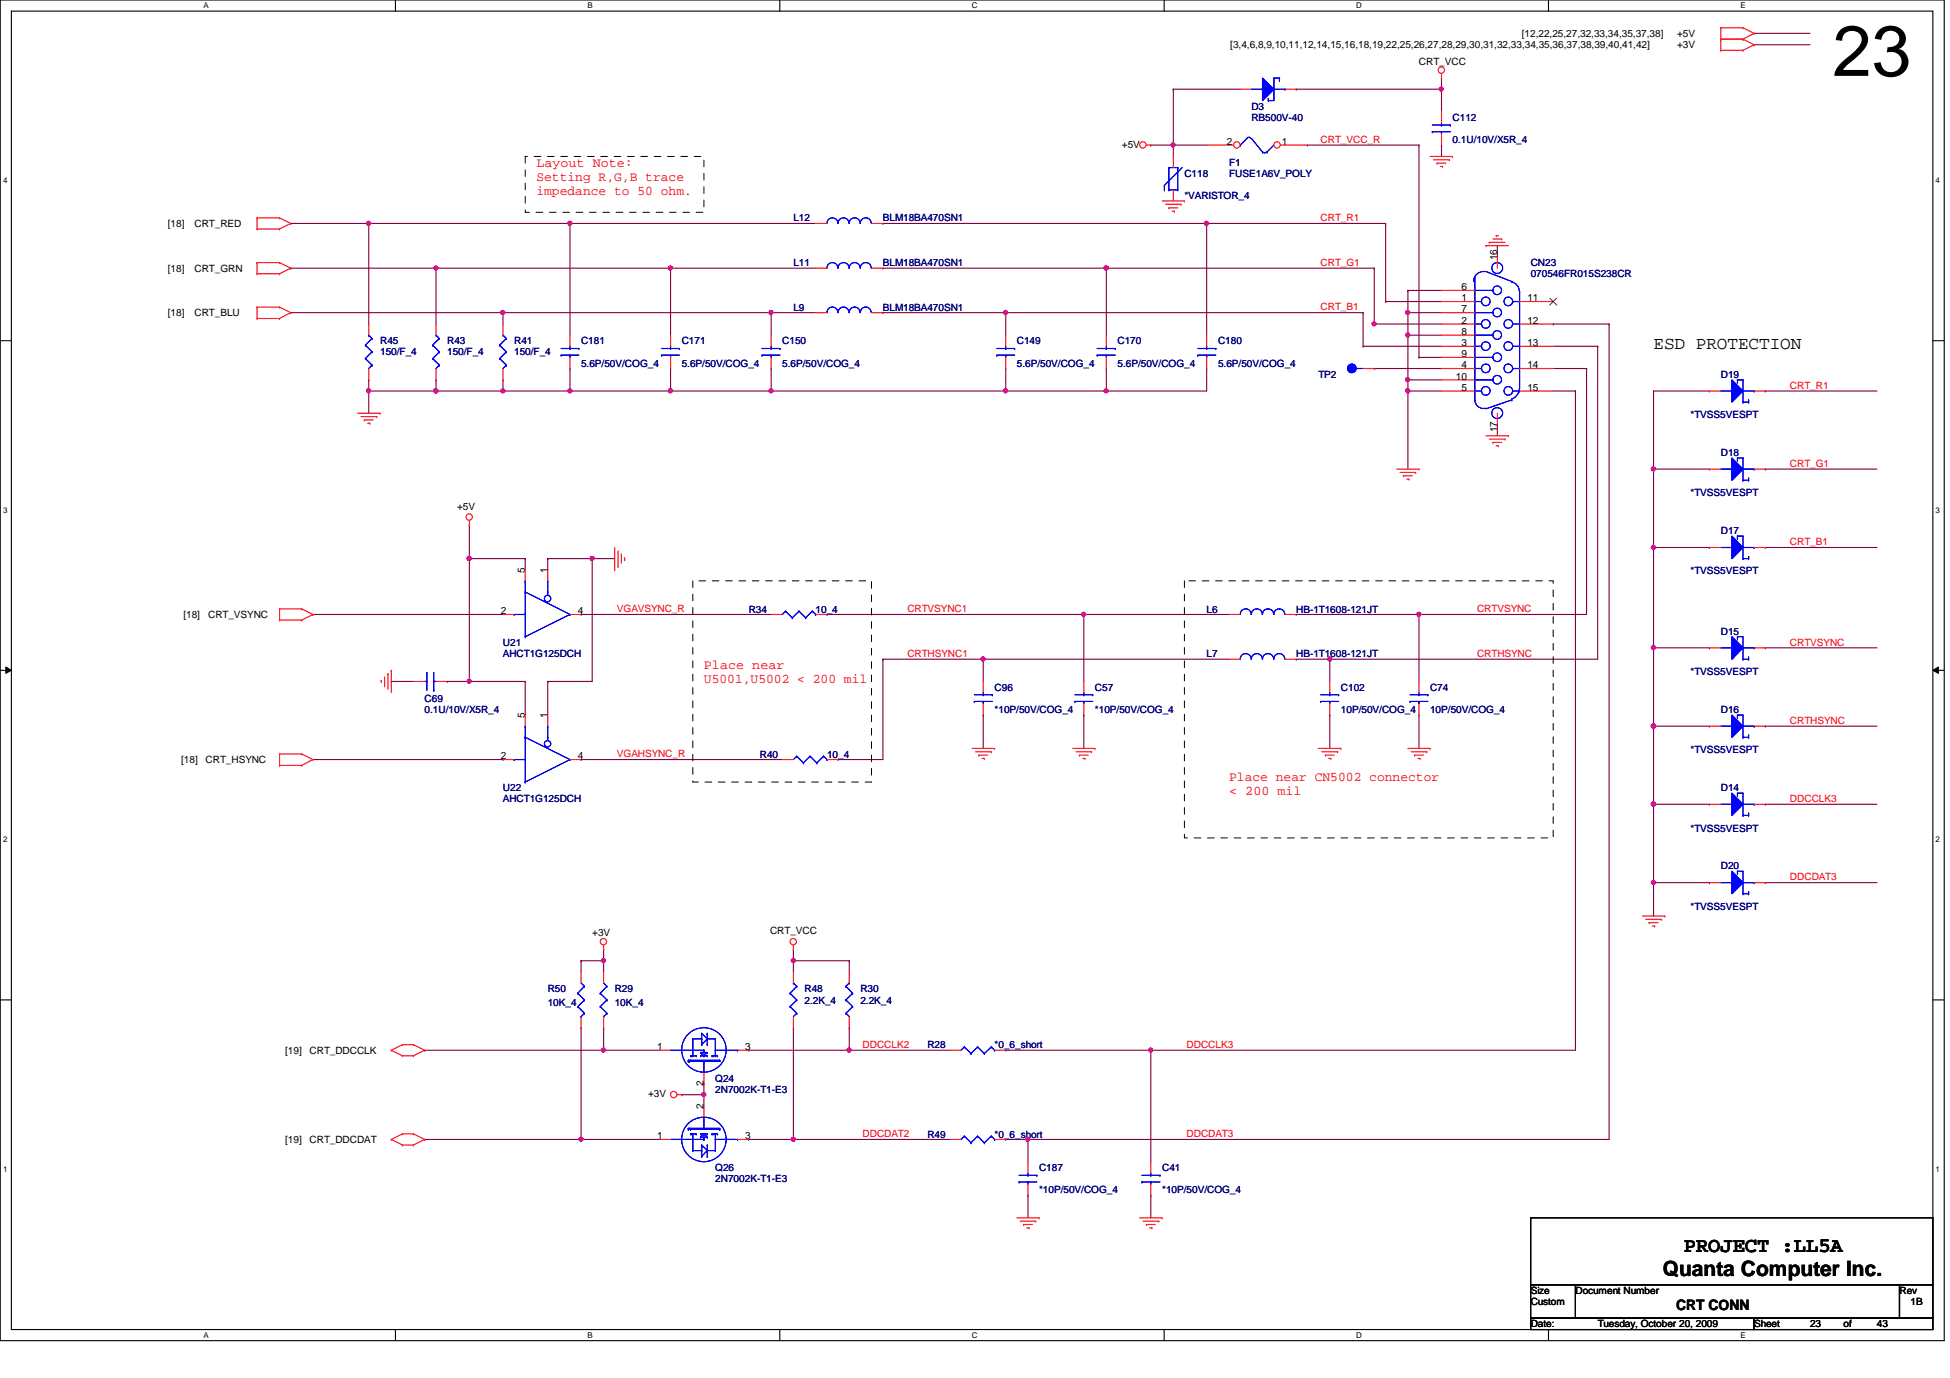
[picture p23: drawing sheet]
<svg xmlns="http://www.w3.org/2000/svg" width="297mm" height="210mm" viewBox="0 0 297 210" stroke-linecap="round" stroke-linejoin="round" font-family="sans-serif">
<defs><g id="words">
<text font-size="10.9" x="279.1" y="11.6">23</text>
<g font-size="3.2">
<text x="256.5" y="190.7">PROJECT :LL5A</text>
<text x="253.3" y="194.4">Quanta Computer Inc.</text>
</g>
<text font-size="2.7" x="251.9" y="53.2">ESD PROTECTION</text>
<text font-size="2.2" x="255.3" y="199.5">CRT CONN</text>
<g font-size="2" fill="#f00">
<text x="81.7" y="25.4">Layout Note:</text>
<text x="81.7" y="27.5">Setting R,G,B trace</text>
<text x="81.7" y="29.6">impedance to 50 ohm.</text>
<text x="107.2" y="102">Place near</text>
<text x="107.2" y="104.1">U5001,U5002 &lt; 200 mil</text>
<text x="187.2" y="119">Place near CN5002 connector</text>
<text x="187.2" y="121.1">&lt; 200 mil</text>
</g>
<g font-size="1.5">
<text x="231.8" y="5.6">[12,22,25,27,32,33,34,35,37,38]</text>
<text x="255.5" y="5.6">+5V</text>
<text x="187.4" y="7.4">[3,4,6,8,9,10,11,12,14,15,16,18,19,22,25,26,27,28,29,30,31,32,33,34,35,36,37,38,39,40,41,42]</text>
<text x="216.2" y="9.9">CRT_VCC</text>
<text x="255.5" y="7.4">+3V</text>
<text x="170.9" y="22.5">+5V</text>
<text x="186.9" y="22.1">2</text>
<text x="195.2" y="22.1">1</text>
<text x="25.6" y="34.6">[18]</text>
<text x="29.6" y="34.6">CRT_RED</text>
<text x="25.6" y="41.4">[18]</text>
<text x="29.6" y="41.4">CRT_GRN</text>
<text x="228" y="39.7" transform="rotate(-90 228 39.7)">16</text>
<text x="222.6" y="45.9">1</text>
<text x="222.6" y="44.2">6</text>
<text x="222.6" y="47.6">7</text>
<text x="232.7" y="45.9">11</text>
<text x="25.6" y="48.2">[18]</text>
<text x="29.6" y="48.2">CRT_BLU</text>
<text x="222.6" y="49.3">2</text>
<text x="222.6" y="52.7">3</text>
<text x="222.6" y="51">8</text>
<text x="232.7" y="52.7">13</text>
<text x="232.7" y="49.3">12</text>
<text x="221.8" y="57.8">10</text>
<text x="222.6" y="56.1">4</text>
<text x="222.6" y="59.5">5</text>
<text x="222.6" y="54.4">9</text>
<text x="232.7" y="59.5">15</text>
<text x="232.7" y="56.1">14</text>
<text x="228" y="65.8" transform="rotate(-90 228 65.8)">17</text>
<text x="69.6" y="77.6">+5V</text>
<text x="80" y="87.3" transform="rotate(-90 80 87.3)">5</text>
<text x="83.4" y="87.3" transform="rotate(-90 83.4 87.3)">1</text>
<text x="27.9" y="94.1">[18]</text>
<text x="31.7" y="94.1">CRT_VSYNC</text>
<text x="76.3" y="93.6">2</text>
<text x="88" y="93.6">4</text>
<text x="80" y="109.4" transform="rotate(-90 80 109.4)">5</text>
<text x="83.4" y="109.4" transform="rotate(-90 83.4 109.4)">1</text>
<text x="27.6" y="116.2">[18]</text>
<text x="31.3" y="116.2">CRT_HSYNC</text>
<text x="76.3" y="115.7">2</text>
<text x="88" y="115.7">4</text>
<text x="90.2" y="142.6">+3V</text>
<text x="117.3" y="142.3">CRT_VCC</text>
<text x="43.4" y="160.5">[19]</text>
<text x="47.2" y="160.5">CRT_DDCCLK</text>
<text x="100.1" y="159.9">1</text>
<text x="113.5" y="159.9">3</text>
<text x="98.7" y="167.1">+3V</text>
<text x="107.2" y="165.4" transform="rotate(-90 107.2 165.4)">2</text>
<text x="100.1" y="173.5">1</text>
<text x="107.2" y="169" transform="rotate(-90 107.2 169)">2</text>
<text x="113.5" y="173.5">3</text>
<text x="43.4" y="174.1">[19]</text>
<text x="47.2" y="174.1">CRT_DDCDAT</text>
<text x="233.2" y="197.1">Size</text>
<text x="240" y="197.1">Document Number</text>
<text x="289.3" y="197.1">Rev</text>
<text x="233.2" y="202.2">Date:</text>
<text x="233.2" y="198.8">Custom</text>
<text x="243.4" y="202.2">Tuesday, October 20, 2009</text>
<text x="267.2" y="202.2">Sheet</text>
<text x="275.7" y="202.2">23</text>
<text x="280.8" y="202.2">of</text>
<text x="285.9" y="202.2">43</text>
<text x="291" y="198.8">1B</text>
</g>
<g font-size="1.5" fill="#000080">
<text x="190.6" y="16.7">D3</text>
<text x="190.6" y="18.4">RB500V-40</text>
<text x="221.3" y="18.4">C112</text>
<text x="221.3" y="21.8">0.1U/10V/X5R_4</text>
<text x="180.4" y="26.9">C118</text>
<text x="187.2" y="25.2">F1</text>
<text x="187.2" y="26.9">FUSE1A6V_POLY</text>
<text x="120.9" y="33.7">L12</text>
<text x="134.5" y="33.7">BLM18BA470SN1</text>
<text x="180.4" y="30.3">*VARISTOR_4</text>
<text x="120.9" y="40.5">L11</text>
<text x="134.5" y="40.5">BLM18BA470SN1</text>
<text x="233.2" y="40.5">CN23</text>
<text x="120.9" y="47.3">L9</text>
<text x="134.5" y="47.3">BLM18BA470SN1</text>
<text x="233.2" y="42.2">070546FR015S238CR</text>
<text x="57.9" y="52.5">R45</text>
<text x="68.1" y="52.5">R43</text>
<text x="78.3" y="52.5">R41</text>
<text x="88.5" y="52.5">C181</text>
<text x="103.8" y="52.5">C171</text>
<text x="119.2" y="52.5">C150</text>
<text x="154.9" y="52.5">C149</text>
<text x="170.2" y="52.5">C170</text>
<text x="185.5" y="52.5">C180</text>
<text x="57.9" y="54.1">150/F_4</text>
<text x="68.1" y="54.1">150/F_4</text>
<text x="78.3" y="54.1">150/F_4</text>
<text x="88.5" y="55.8">5.6P/50V/COG_4</text>
<text x="103.8" y="55.8">5.6P/50V/COG_4</text>
<text x="119.2" y="55.8">5.6P/50V/COG_4</text>
<text x="154.9" y="55.8">5.6P/50V/COG_4</text>
<text x="170.2" y="55.8">5.6P/50V/COG_4</text>
<text x="185.5" y="55.8">5.6P/50V/COG_4</text>
<text x="200.8" y="57.5">TP2</text>
<text x="262.1" y="57.5">D19</text>
<text x="257.5" y="63.7">*TVSS5VESPT</text>
<text x="262.1" y="69.5">D18</text>
<text x="257.5" y="75.6">*TVSS5VESPT</text>
<text x="262.1" y="81.4">D17</text>
<text x="257.5" y="87.5">*TVSS5VESPT</text>
<text x="114" y="93.3">R34</text>
<text x="124.2" y="93.3">10_4</text>
<text x="183.8" y="93.3">L6</text>
<text x="197.4" y="93.3">HB-1T1608-121JT</text>
<text x="76.6" y="98.4">U21</text>
<text x="76.6" y="100.1">AHCT1G125DCH</text>
<text x="183.8" y="100.1">L7</text>
<text x="197.4" y="100.1">HB-1T1608-121JT</text>
<text x="262.1" y="96.7">D15</text>
<text x="64.7" y="106.9">C69</text>
<text x="151.5" y="105.2">C96</text>
<text x="166.8" y="105.2">C57</text>
<text x="204.3" y="105.2">C102</text>
<text x="217.8" y="105.2">C74</text>
<text x="257.5" y="102.8">*TVSS5VESPT</text>
<text x="64.7" y="108.6">0.1U/10V/X5R_4</text>
<text x="151.5" y="108.6">*10P/50V/COG_4</text>
<text x="166.8" y="108.6">*10P/50V/COG_4</text>
<text x="204.3" y="108.6">10P/50V/COG_4</text>
<text x="217.8" y="108.6">10P/50V/COG_4</text>
<text x="262.1" y="108.6">D16</text>
<text x="115.7" y="115.4">R40</text>
<text x="126" y="115.4">10_4</text>
<text x="257.5" y="114.7">*TVSS5VESPT</text>
<text x="76.6" y="120.5">U22</text>
<text x="76.6" y="122.2">AHCT1G125DCH</text>
<text x="262.1" y="120.5">D14</text>
<text x="257.5" y="126.7">*TVSS5VESPT</text>
<text x="262.1" y="132.4">D20</text>
<text x="257.5" y="138.6">*TVSS5VESPT</text>
<text x="83.4" y="151.1">R50</text>
<text x="83.4" y="153.2">10K_4</text>
<text x="93.6" y="151.1">R29</text>
<text x="93.6" y="153.2">10K_4</text>
<text x="122.6" y="151.1">R48</text>
<text x="122.6" y="152.9">2.2K_4</text>
<text x="131.1" y="151.1">R30</text>
<text x="131.1" y="152.9">2.2K_4</text>
<text x="141.3" y="159.6">R28</text>
<text x="151.5" y="159.6">*0_6_short</text>
<text x="109" y="164.8">Q24</text>
<text x="109" y="166.5">2N7002K-T1-E3</text>
<text x="141.3" y="173.3">R49</text>
<text x="151.5" y="173.3">*0_6_short</text>
<text x="109" y="178.4">Q26</text>
<text x="158.3" y="178.4">C187</text>
<text x="177" y="178.4">C41</text>
<text x="109" y="180.1">2N7002K-T1-E3</text>
<text x="158.3" y="181.8">*10P/50V/COG_4</text>
<text x="177" y="181.8">*10P/50V/COG_4</text>
</g>
<g font-size="1.5" fill="#f00">
<text x="201.2" y="21.8">CRT_VCC_R</text>
<text x="201.2" y="33.7">CRT_R1</text>
<text x="201.2" y="40.5">CRT_G1</text>
<text x="201.2" y="47.3">CRT_B1</text>
<text x="272.7" y="59.2">CRT_R1</text>
<text x="272.7" y="71.1">CRT_G1</text>
<text x="272.7" y="83.1">CRT_B1</text>
<text x="94" y="93.3">VGAVSYNC_R</text>
<text x="138.2" y="93.3">CRTVSYNC1</text>
<text x="225" y="93.3">CRTVSYNC</text>
<text x="138.2" y="100.1">CRTHSYNC1</text>
<text x="225" y="100.1">CRTHSYNC</text>
<text x="272.7" y="98.3">CRTVSYNC</text>
<text x="272.7" y="110.3">CRTHSYNC</text>
<text x="94" y="115.4">VGAHSYNC_R</text>
<text x="272.7" y="122.2">DDCCLK3</text>
<text x="272.7" y="134.1">DDCDAT3</text>
<text x="131.4" y="159.6">DDCCLK2</text>
<text x="180.8" y="159.6">DDCCLK3</text>
<text x="131.4" y="173.2">DDCDAT2</text>
<text x="180.8" y="173.2">DDCDAT3</text>
</g>
<g font-size="1.2">
<text x="31" y="1.3">A</text>
<text x="89.5" y="1.3">B</text>
<text x="148" y="1.3">C</text>
<text x="206.6" y="1.3">D</text>
<text x="265.1" y="1.3">E</text>
<text x=".5" y="27.9">4</text>
<text x="294.8" y="27.9">4</text>
<text x=".5" y="78.1">3</text>
<text x="294.8" y="78.1">3</text>
<text x=".5" y="128.3">2</text>
<text x="294.8" y="128.3">2</text>
<text x=".5" y="178.5">1</text>
<text x="294.8" y="178.5">1</text>
<text x="31" y="203.8">A</text>
<text x="89.5" y="203.8">B</text>
<text x="148" y="203.8">C</text>
<text x="206.6" y="203.8">D</text>
<text x="265.1" y="203.8">E</text>
</g>
</g></defs>
<path d="M0 0h296.2v204.2h-296.2zM1.7 1.7h292.7v200.8h-292.7z" fill="none" stroke="#000" stroke-width=".17"/>
<g fill="#fff">
<path d="M31 .2h.7v1.3h-.7z"/>
<path d="M31 202.7h.7v1.3h-.7z"/>
</g>
<path d="M60.2 0v1.7M60.2 202.5v1.7" fill="none" stroke="#000" stroke-width=".17"/>
<g fill="#fff">
<path d="M89.5 .2h.8v1.3h-.8z"/>
<path d="M89.5 202.7h.8v1.3h-.8z"/>
</g>
<path d="M118.8 0v1.7M118.8 202.5v1.7" fill="none" stroke="#000" stroke-width=".17"/>
<g fill="#fff">
<path d="M148 .2h.9v1.3h-.9z"/>
<path d="M148 202.7h.9v1.3h-.9z"/>
</g>
<path d="M177.3 0v1.7M177.3 202.5v1.7" fill="none" stroke="#000" stroke-width=".17"/>
<g fill="#fff">
<path d="M206.6 .2h.8v1.3h-.8z"/>
<path d="M206.6 202.7h.8v1.3h-.8z"/>
</g>
<path d="M235.9 0v1.7M235.9 202.5v1.7" fill="none" stroke="#000" stroke-width=".17"/>
<g fill="#fff">
<path d="M265.1 .2h.8v1.3h-.8z"/>
<path d="M265.1 202.7h.8v1.3h-.8z"/>
<path d="M.5 26.8h.6v1.4h-.6z"/>
<path d="M294.8 26.8h.7v1.4h-.7z"/>
<path d="M.5 77h.6v1.4h-.6z"/>
<path d="M294.8 77h.7v1.4h-.7z"/>
</g>
<path d="M0 51.9h1.7M294.4 51.9h1.7" fill="none" stroke="#000" stroke-width=".17"/>
<g fill="#fff">
<path d="M.5 127.2h.6v1.4h-.6z"/>
<path d="M294.8 127.2h.7v1.4h-.7z"/>
</g>
<path d="M0 102.1h1.7M294.4 102.1h1.7" fill="none" stroke="#000" stroke-width=".17"/>
<path d="M.9 101.6l.8 .5-.8 .5zM294.4 102.1l.9-.5v1z" fill="#000"/>
<path d="M.9 101.6l.8 .5-.8 .5zM294.4 102.1l.9-.5v1z" fill="none" stroke="#000" stroke-width=".15"/>
<g fill="#fff">
<path d="M.5 177.4h.6v1.4h-.6z"/>
<path d="M294.8 177.4h.7v1.4h-.7z"/>
</g>
<path d="M0 152.3h1.7M294.4 152.3h1.7" fill="none" stroke="#000" stroke-width=".17"/>
<g fill="none" stroke="#800040" stroke-width=".17">
<path d="M56.2 57.9h.1M56.2 57.9v1.7M76.6 59.6h.1M76.6 59.6h10.2M134.5 40.9h.1M134.5 40.9h34M153.2 56.1h.1M153.2 56.1v3.5M209.3 40.9h.1M209.3 40.9v8.5M114 160h.1M114 160h15.4"/>
<path d="M120.9 156.5h.1M120.9 156.5v17.1M129.4 146.3h.1M129.4 146.3v1.7"/>
</g>
<circle cx="76.6" cy="59.5" r=".32" fill="#f0f"/>
<circle cx="76.6" cy="59.5" r=".32" fill="none" stroke="#f0f" stroke-width=".17"/>
<path d="M153.2 47.6h.1M153.2 47.6h54.4M207.6 47.6h.1M207.6 47.6v5.1" fill="none" stroke="#800040" stroke-width=".17"/>
<circle cx="153.2" cy="47.6" r=".32" fill="#f0f"/>
<circle cx="153.2" cy="47.6" r=".32" fill="none" stroke="#f0f" stroke-width=".17"/>
<g fill="none" stroke="#800040" stroke-width=".17">
<path d="M134.5 34h.1M134.5 34h76.6M183.8 34h.1M66.4 57.9h.1M66.4 57.9v1.7M76.6 57.9h.1M76.6 57.9v1.7M86.8 56.1h.1M86.8 59.6h.1M86.8 56.1v3.5M102.1 59.6h.1M117.5 56.1h.1"/>
<path d="M117.5 56.1v3.5h-30.7M168.5 56.1h.1M168.5 56.1v3.5M183.8 56.1h.1M183.8 56.1v3.5M114 173.6h.1M114 173.6h6.9"/>
</g>
<circle cx="86.8" cy="59.5" r=".32" fill="#f0f"/>
<circle cx="86.8" cy="59.5" r=".32" fill="none" stroke="#f0f" stroke-width=".17"/>
<path d="M183.8 34h.1M183.8 34v17.1" fill="none" stroke="#800040" stroke-width=".17"/>
<circle cx="183.8" cy="34" r=".32" fill="#f0f"/>
<circle cx="183.8" cy="34" r=".32" fill="none" stroke="#f0f" stroke-width=".17"/>
<path d="M86.8 34h.1M86.8 34h37.4" fill="none" stroke="#800040" stroke-width=".17"/>
<circle cx="86.8" cy="34" r=".32" fill="#f0f"/>
<circle cx="86.8" cy="34" r=".32" fill="none" stroke="#f0f" stroke-width=".17"/>
<path d="M168.5 40.9h.1M168.5 40.9v10.2" fill="none" stroke="#800040" stroke-width=".17"/>
<circle cx="168.5" cy="40.8" r=".32" fill="#f0f"/>
<circle cx="168.5" cy="40.8" r=".32" fill="none" stroke="#f0f" stroke-width=".17"/>
<path d="M102.1 40.9h.1M102.1 40.9h22.1" fill="none" stroke="#800040" stroke-width=".17"/>
<circle cx="102.1" cy="40.8" r=".32" fill="#f0f"/>
<circle cx="102.1" cy="40.8" r=".32" fill="none" stroke="#f0f" stroke-width=".17"/>
<path d="M117.5 47.6h.1M117.5 47.6h6.7M153.2 47.6h.1M153.2 47.6v3.5" fill="none" stroke="#800040" stroke-width=".17"/>
<circle cx="117.4" cy="47.6" r=".32" fill="#f0f"/>
<circle cx="117.4" cy="47.6" r=".32" fill="none" stroke="#f0f" stroke-width=".17"/>
<path d="M168.5 40.9h.1M168.5 40.9h40.8" fill="none" stroke="#800040" stroke-width=".17"/>
<circle cx="168.5" cy="40.8" r=".32" fill="#f0f"/>
<circle cx="168.5" cy="40.8" r=".32" fill="none" stroke="#f0f" stroke-width=".17"/>
<path d="M56.2 59.6h.1M56.2 59.6v3.3M66.4 59.6h.1M66.4 59.6h10.2" fill="none" stroke="#800040" stroke-width=".17"/>
<circle cx="66.4" cy="59.5" r=".32" fill="#f0f"/>
<circle cx="66.4" cy="59.5" r=".32" fill="none" stroke="#f0f" stroke-width=".17"/>
<path d="M120.9 146.3h.1M120.9 146.3v1.7M88.5 173.6h.1M88.5 173.6h12" fill="none" stroke="#800040" stroke-width=".17"/>
<circle cx="88.5" cy="173.5" r=".32" fill="#f0f"/>
<circle cx="88.5" cy="173.5" r=".32" fill="none" stroke="#f0f" stroke-width=".17"/>
<path d="M134.5 47.6h.1M134.5 47.6h18.7M107.2 166.8h.1M107.2 165.1h.1M107.2 165.1v3.4" fill="none" stroke="#800040" stroke-width=".17"/>
<circle cx="107.2" cy="166.7" r=".32" fill="#f0f"/>
<circle cx="107.2" cy="166.7" r=".32" fill="none" stroke="#f0f" stroke-width=".17"/>
<path d="M129.4 160h.1M129.4 160h15.3" fill="none" stroke="#800040" stroke-width=".17"/>
<circle cx="129.3" cy="160" r=".32" fill="#f0f"/>
<circle cx="129.3" cy="160" r=".32" fill="none" stroke="#f0f" stroke-width=".17"/>
<path d="M120.9 146.3h.1M120.9 146.3h8.5M120.9 173.6h.1M120.9 173.6h23.8" fill="none" stroke="#800040" stroke-width=".17"/>
<circle cx="120.8" cy="173.5" r=".32" fill="#f0f"/>
<circle cx="120.8" cy="173.5" r=".32" fill="none" stroke="#f0f" stroke-width=".17"/>
<path d="M120.9 144.7h.1M120.9 144.7v1.6" fill="none" stroke="#800040" stroke-width=".17"/>
<circle cx="120.8" cy="146.3" r=".32" fill="#f0f"/>
<circle cx="120.8" cy="146.3" r=".32" fill="none" stroke="#f0f" stroke-width=".17"/>
<path d="M153.2 59.6h.1M153.2 59.6h30.6M168.5 59.6h.1" fill="none" stroke="#800040" stroke-width=".17"/>
<circle cx="168.5" cy="59.5" r=".32" fill="#f0f"/>
<circle cx="168.5" cy="59.5" r=".32" fill="none" stroke="#f0f" stroke-width=".17"/>
<circle cx="153.2" cy="59.5" r=".32" fill="#f0f"/>
<circle cx="153.2" cy="59.5" r=".32" fill="none" stroke="#f0f" stroke-width=".17"/>
<path d="M117.5 59.6h.1M117.5 59.6h35.7" fill="none" stroke="#800040" stroke-width=".17"/>
<circle cx="117.4" cy="59.5" r=".32" fill="#f0f"/>
<circle cx="117.4" cy="59.5" r=".32" fill="none" stroke="#f0f" stroke-width=".17"/>
<path d="M268.9 59.6h.1M268.9 59.6h17M251.9 71.5h.1M251.9 71.5v11.9M268.9 71.5h.1M268.9 71.5h17M268.9 83.4h.1M268.9 83.4h17M103.8 166.8h.1M103.8 166.8h3.4" fill="none" stroke="#800040" stroke-width=".17"/>
<circle cx="251.9" cy="83.4" r=".32" fill="#f0f"/>
<circle cx="251.9" cy="83.4" r=".32" fill="none" stroke="#f0f" stroke-width=".17"/>
<circle cx="251.9" cy="71.4" r=".32" fill="#f0f"/>
<circle cx="251.9" cy="71.4" r=".32" fill="none" stroke="#f0f" stroke-width=".17"/>
<path d="M251.9 83.4h8.5M260.4 83.4h.1M251.9 110.6h.1M251.9 110.6v11.9" fill="none" stroke="#800040" stroke-width=".17"/>
<circle cx="251.9" cy="122.5" r=".32" fill="#f0f"/>
<circle cx="251.9" cy="122.5" r=".32" fill="none" stroke="#f0f" stroke-width=".17"/>
<circle cx="251.9" cy="110.6" r=".32" fill="#f0f"/>
<circle cx="251.9" cy="110.6" r=".32" fill="none" stroke="#f0f" stroke-width=".17"/>
<path d="M251.9 59.6h8.5M260.4 59.6h.1M251.9 98.7h.1M251.9 98.7v11.9" fill="none" stroke="#800040" stroke-width=".17"/>
<circle cx="251.9" cy="110.6" r=".32" fill="#f0f"/>
<circle cx="251.9" cy="110.6" r=".32" fill="none" stroke="#f0f" stroke-width=".17"/>
<circle cx="251.9" cy="98.7" r=".32" fill="#f0f"/>
<circle cx="251.9" cy="98.7" r=".32" fill="none" stroke="#f0f" stroke-width=".17"/>
<path d="M251.9 98.7h8.5M260.4 98.7h.1M251.9 134.5h.1M251.9 134.5v5" fill="none" stroke="#800040" stroke-width=".17"/>
<circle cx="251.9" cy="134.4" r=".32" fill="#f0f"/>
<circle cx="251.9" cy="134.4" r=".32" fill="none" stroke="#f0f" stroke-width=".17"/>
<g fill="none" stroke="#800040" stroke-width=".17">
<path d="M56.2 59.6h.1M56.2 59.6h10.2M251.9 59.6h.1M251.9 59.6v11.9h8.5M260.4 71.5h.1M268.9 98.7h.1M268.9 98.7h17M251.9 110.6h8.5M260.4 110.6h.1M268.9 110.6h.1M268.9 110.6h17M251.9 134.5h8.5"/>
<path d="M260.4 134.5h.1M268.9 134.5h.1M268.9 122.5h.1M268.9 134.5h17M268.9 122.5h17"/>
</g>
<circle cx="66.4" cy="59.5" r=".32" fill="#f0f"/>
<circle cx="66.4" cy="59.5" r=".32" fill="none" stroke="#f0f" stroke-width=".17"/>
<circle cx="56.1" cy="59.5" r=".32" fill="#f0f"/>
<circle cx="56.1" cy="59.5" r=".32" fill="none" stroke="#f0f" stroke-width=".17"/>
<path d="M214.5 59.6h.1M214.5 59.6v11.9" fill="none" stroke="#800040" stroke-width=".17"/>
<circle cx="214.4" cy="59.5" r=".32" fill="#f0f"/>
<circle cx="214.4" cy="59.5" r=".32" fill="none" stroke="#f0f" stroke-width=".17"/>
<g fill="none" stroke="#800040" stroke-width=".17">
<path d="M197.4 13.6h.1M197.4 13.6h22.2M219.6 13.6h.1M219.6 13.6v3.4M175.3 22.1h.1M175.3 22.1h3.4M199.1 22.1h.1M199.1 22.1h17.1M216.2 22.1h.1M216.2 22.1v32.3M219.6 22.1h.1M219.6 22.1v1.7"/>
<path d="M228.1 37.4h.1M228.1 37.4v1.7M228.1 64.6h.1M228.1 64.6v1.8"/>
</g>
<circle cx="219.6" cy="13.6" r=".32" fill="#f0f"/>
<circle cx="219.6" cy="13.6" r=".32" fill="none" stroke="#f0f" stroke-width=".17"/>
<path d="M178.7 13.6h.1M178.7 13.6h10.2M178.7 13.6v8.5" fill="none" stroke="#800040" stroke-width=".17"/>
<circle cx="178.7" cy="22.1" r=".32" fill="#f0f"/>
<circle cx="178.7" cy="22.1" r=".32" fill="none" stroke="#f0f" stroke-width=".17"/>
<g fill="none" stroke="#800040" stroke-width=".17">
<path d="M219.6 11.9h.1M219.6 11.9v1.7M56.2 34h.1M56.2 34v15.4M56.2 34h30.6M86.8 34h.1M86.8 34v17.1M178.7 22.1h.1M178.7 22.1h5.1M211.1 34h.1M211.1 34v11.9M66.4 40.9h.1"/>
<path d="M66.4 40.9v8.5M76.6 47.6h.1M76.6 47.6v1.8"/>
</g>
<circle cx="56.1" cy="34" r=".32" fill="#f0f"/>
<circle cx="56.1" cy="34" r=".32" fill="none" stroke="#f0f" stroke-width=".17"/>
<path d="M66.4 40.9h.1M66.4 40.9h35.7M102.1 40.9h.1M102.1 40.9v10.2" fill="none" stroke="#800040" stroke-width=".17"/>
<circle cx="66.4" cy="40.8" r=".32" fill="#f0f"/>
<circle cx="66.4" cy="40.8" r=".32" fill="none" stroke="#f0f" stroke-width=".17"/>
<path d="M76.6 47.6h.1M76.6 47.6h40.9M117.5 47.6h.1M117.5 47.6v3.5" fill="none" stroke="#800040" stroke-width=".17"/>
<circle cx="76.6" cy="47.6" r=".32" fill="#f0f"/>
<circle cx="76.6" cy="47.6" r=".32" fill="none" stroke="#f0f" stroke-width=".17"/>
<path d="M209.3 56.1h.1M209.3 56.1h10.3M91.9 160h.1M91.9 160h8.6" fill="none" stroke="#800040" stroke-width=".17"/>
<circle cx="91.9" cy="160" r=".32" fill="#f0f"/>
<circle cx="91.9" cy="160" r=".32" fill="none" stroke="#f0f" stroke-width=".17"/>
<g fill="none" stroke="#800040" stroke-width=".17">
<path d="M126 93.6h.1M126 93.6h61.2M165.1 93.6h.1M165.1 93.6v10.2M216.2 93.6h.1M216.2 93.6h25.5M149.8 108.9h.1M149.8 108.9v5.1M165.1 108.9h.1M165.1 108.9v5.1M202.6 108.9h.1M202.6 108.9v5.1"/>
<path d="M216.2 108.9h.1M216.2 108.9v5.1M129.4 156.5h.1M129.4 156.5v3.5"/>
</g>
<circle cx="165.1" cy="93.6" r=".32" fill="#f0f"/>
<circle cx="165.1" cy="93.6" r=".32" fill="none" stroke="#f0f" stroke-width=".17"/>
<path d="M149.8 100.4h.1M149.8 100.4v3.4M202.6 100.4h.1M202.6 100.4h40.8" fill="none" stroke="#800040" stroke-width=".17"/>
<circle cx="202.5" cy="100.4" r=".32" fill="#f0f"/>
<circle cx="202.5" cy="100.4" r=".32" fill="none" stroke="#f0f" stroke-width=".17"/>
<path d="M71.5 80h.1M71.5 80v5.1M71.5 85.1h.1M71.5 85.1h8.5M83.4 85.1h.1M83.4 85.1h6.8" fill="none" stroke="#800040" stroke-width=".17"/>
<circle cx="71.5" cy="85.1" r=".32" fill="#f0f"/>
<circle cx="71.5" cy="85.1" r=".32" fill="none" stroke="#f0f" stroke-width=".17"/>
<g fill="none" stroke="#800040" stroke-width=".17">
<path d="M80 85.1h.1M80 85.1v1.7M83.4 85.1h.1M83.4 85.1v1.7M88.5 93.6h.1M88.5 93.6h29M90.2 85.1h.1M90.2 85.1v18.7h-6.8M90.2 85.1h3.4M68.1 103.8h.1M68.1 103.8h3.4M83.4 103.8h.1"/>
<path d="M88.5 115.7h.1M88.5 115.7h30.7"/>
</g>
<circle cx="90.2" cy="85.1" r=".32" fill="#f0f"/>
<circle cx="90.2" cy="85.1" r=".32" fill="none" stroke="#f0f" stroke-width=".17"/>
<path d="M71.5 85.1h.1M71.5 85.1v18.7" fill="none" stroke="#800040" stroke-width=".17"/>
<circle cx="71.5" cy="103.8" r=".32" fill="#f0f"/>
<circle cx="71.5" cy="103.8" r=".32" fill="none" stroke="#f0f" stroke-width=".17"/>
<circle cx="71.5" cy="85.1" r=".32" fill="#f0f"/>
<circle cx="71.5" cy="85.1" r=".32" fill="none" stroke="#f0f" stroke-width=".17"/>
<g fill="none" stroke="#800040" stroke-width=".17">
<path d="M59.6 103.8h.1M59.6 103.8h3.4M71.5 103.8h.1M71.5 103.8h8.5M80 103.8h.1M80 103.8v5.1M83.4 103.8h.1M83.4 103.8v5.1M127.7 115.7h.1M134.5 100.4h.1M134.5 100.4v15.3h-6.8M134.5 100.4h15.3"/>
<path d="M175.3 160h.1M175.3 160v17M175.3 160h64.7M156.6 173.6h.1M156.6 173.6v3.4M156.6 182.1h.1M156.6 182.1v3.4M175.3 182.1h.1M175.3 182.1v3.4"/>
</g>
<circle cx="175.3" cy="160" r=".32" fill="#f0f"/>
<circle cx="175.3" cy="160" r=".32" fill="none" stroke="#f0f" stroke-width=".17"/>
<path d="M156.6 173.6h.1M156.6 173.6h88.5" fill="none" stroke="#800040" stroke-width=".17"/>
<circle cx="156.6" cy="173.5" r=".32" fill="#f0f"/>
<circle cx="156.6" cy="173.5" r=".32" fill="none" stroke="#f0f" stroke-width=".17"/>
<path d="M240 59.6h.1M240 59.6v100.4M245.1 49.4h.1M245.1 49.4v124.2M216.2 93.6h.1M216.2 93.6v10.2M197.4 100.4h.1M197.4 100.4h5.2M202.6 100.4h.1M202.6 100.4v3.4" fill="none" stroke="#800040" stroke-width=".17"/>
<circle cx="216.1" cy="93.6" r=".32" fill="#f0f"/>
<circle cx="216.1" cy="93.6" r=".32" fill="none" stroke="#f0f" stroke-width=".17"/>
<path d="M102.1 56.1h.1M102.1 56.1v3.5M241.7 56.1h.1M241.7 56.1v37.5M243.4 52.7h.1M243.4 52.7v47.7M197.4 93.6h.1M197.4 93.6h18.8M153.2 160h.1M153.2 160h22.1M153.2 173.6h.1M153.2 173.6h3.4" fill="none" stroke="#800040" stroke-width=".17"/>
<circle cx="102.1" cy="59.5" r=".32" fill="#f0f"/>
<circle cx="102.1" cy="59.5" r=".32" fill="none" stroke="#f0f" stroke-width=".17"/>
<path d="M149.8 100.4h.1M149.8 100.4h37.4" fill="none" stroke="#800040" stroke-width=".17"/>
<circle cx="149.7" cy="100.4" r=".32" fill="#f0f"/>
<circle cx="149.7" cy="100.4" r=".32" fill="none" stroke="#f0f" stroke-width=".17"/>
<path d="M91.9 146.3h.1M91.9 146.3v1.7" fill="none" stroke="#800040" stroke-width=".17"/>
<circle cx="91.9" cy="146.3" r=".32" fill="#f0f"/>
<circle cx="91.9" cy="146.3" r=".32" fill="none" stroke="#f0f" stroke-width=".17"/>
<g fill="none" stroke="#800040" stroke-width=".17">
<path d="M267.2 5.1h.1M267.2 6.8h.1M267.2 5.1h8.5M267.2 6.8h8.5M178.7 22.1h.1M178.7 22.1v1.7M251.9 83.4h.1M251.9 83.4v15.3M251.9 122.5h.1M251.9 122.5h8.5M251.9 122.5v12M260.4 122.5h.1"/>
<path d="M88.5 146.3h.1M88.5 156.5h.1M88.5 146.3v1.7M88.5 156.5v17.1M91.9 144.7h.1M91.9 156.5h.1M91.9 144.7v1.6h-3.4M91.9 156.5v3.5"/>
</g>
<circle cx="251.9" cy="122.5" r=".32" fill="#f0f"/>
<circle cx="251.9" cy="122.5" r=".32" fill="none" stroke="#f0f" stroke-width=".17"/>
<g fill="none" stroke="#800040" stroke-width=".17">
<path d="M44.3 34h.1M44.3 34h11.9M44.3 40.9h.1M44.3 47.6h.1M44.3 40.9h22.1M44.3 47.6h32.3M209.3 49.4h.1M209.3 49.4h10.3M211.1 45.9h.1M211.1 45.9h8.5M47.7 93.6h.1M47.7 93.6h28.9"/>
<path d="M47.7 115.7h28.9M76.6 115.7h.1M64.7 160h.1M64.7 160h27.2M64.7 173.6h.1M64.7 173.6h23.8"/>
</g>
<circle cx="209.3" cy="49.3" r=".32" fill="#f0f"/>
<circle cx="209.3" cy="49.3" r=".32" fill="none" stroke="#f0f" stroke-width=".17"/>
<path d="M207.6 52.7h.1M207.6 52.7h12M214.5 44.2h.1M214.5 47.6h.1M214.5 51.1h.1M214.5 44.2h5.1M214.5 47.6h5.1M214.5 44.2v6.9" fill="none" stroke="#800040" stroke-width=".17"/>
<circle cx="214.4" cy="47.6" r=".32" fill="#f0f"/>
<circle cx="214.4" cy="47.6" r=".32" fill="none" stroke="#f0f" stroke-width=".17"/>
<path d="M214.5 51.1h.1M214.5 57.9h.1M214.5 51.1h5.1M214.5 57.9h5.1M214.5 51.1v6.8" fill="none" stroke="#800040" stroke-width=".17"/>
<circle cx="214.4" cy="51" r=".32" fill="#f0f"/>
<circle cx="214.4" cy="51" r=".32" fill="none" stroke="#f0f" stroke-width=".17"/>
<path d="M214.5 59.6h.1M214.5 57.9h.1M214.5 59.6h5.1M214.5 57.9v1.7" fill="none" stroke="#800040" stroke-width=".17"/>
<circle cx="214.4" cy="57.8" r=".32" fill="#f0f"/>
<circle cx="214.4" cy="57.8" r=".32" fill="none" stroke="#f0f" stroke-width=".17"/>
<path d="M216.2 54.4h.1M216.2 54.4h3.4M236.6 49.4h.1M236.6 49.4h8.5M236.6 59.6h3.4M236.6 56.1h5.1M236.6 52.7h6.8M240 59.6h.1M241.7 56.1h.1M243.4 52.7h.1" fill="none" stroke="#800040" stroke-width=".17"/>
<g fill="none" stroke="#f00" stroke-width=".17">
<path d="M219.6 11.9h.1M219.6 11.2v.7M262.1 6h.1M262.1 4.2h.1M262.1 7.7h.1M262.1 4.2h3.4M262.1 6h3.4M262.1 4.2v3.5M262.1 7.7h3.4M265.5 4.2h.1M265.5 6h.1M265.5 7.7h.1"/>
<path d="M265.5 4.2l1.7 .9M265.5 6l1.7 .8M267.2 5.1h.1M267.2 6.8h.1M267.2 5.1l-1.7 .9M267.2 6.8l-1.7 .9M39.2 34.9h.1M39.2 33.2h.1M39.2 33.2h3.4M39.2 34.9h3.4M39.2 33.2v1.7M42.6 33.2h.1"/>
<path d="M42.6 34.9h.1M42.6 33.2l1.7 .8M44.3 34h.1M44.3 34l-1.7 .9M174.6 22.1h.7M175.3 22.1h.1M177 30.6h3.4M177.5 31.1h2.4M178.1 31.7h.1M178.1 31.7h1.3M178.6 32.2h.3M178.9 32.2h.1"/>
<path d="M179.9 31.1h.1M180.4 30.6h.1M217.8 23.8h3.5M218.4 24.3h2.4M218.9 24.8h.1M218.9 24.8h1.4M219.4 25.4h.3M219.7 25.4h.1M220.8 24.3h.1M221.3 23.8h.1M226.4 37.4h.1M226.4 37.4h3.4"/>
<path d="M226.9 36.9h.1M226.9 36.9h2.4M227.4 36.4h1.4M227.9 35.9h.1M227.9 35.9h.4M228.8 36.4h.1M39.2 41.7h.1M39.2 40h.1M39.2 48.5h.1M39.2 46.8h.1M39.2 40v1.7M39.2 46.8v1.7"/>
<path d="M39.2 40h3.4M39.2 41.7h3.4M39.2 46.8h3.4M39.2 48.5h3.4M42.6 40h.1M42.6 41.7h.1M42.6 46.8h.1M42.6 48.5h.1M42.6 40l1.7 .9M42.6 46.8l1.7 .8M44.3 40.9h.1M44.3 47.6h.1"/>
<path d="M44.3 40.9l-1.7 .8M44.3 47.6l-1.7 .9M54.5 62.9h3.4M55 63.5h2.4M55.5 64h.1M55.5 64h1.4M56 64.5h.3M56.3 64.5h.1M57.4 63.5h.1M57.9 62.9h.1M71.5 80h.1M71.5 79.3v.7"/>
<path d="M212.8 71.5h3.4M213.3 72h2.3M213.8 72.5h.1M213.8 72.5h1.3M214.3 73h.3M214.6 73h.1M215.6 72h.1M216.2 71.5h.1M226.4 66.4h3.4M226.9 66.9h2.4M227.4 67.4h.1M227.4 67.4h1.4"/>
<path d="M227.9 67.9h.4M228.3 67.9h.1M229.3 66.9h.1M229.8 66.4h.1M42.6 94.4h.1M42.6 92.8h.1M42.6 92.8h3.4M42.6 94.4h3.4M42.6 92.8v1.6M46 92.8h.1M46 94.4h.1M46 92.8l1.7 .8"/>
<path d="M47.7 93.6h.1M47.7 93.6l-1.7 .8M93.6 86.8h.1M93.6 83.4v3.4M94.1 86.3h.1M94.1 83.9v2.4M94.7 84.4h.1M94.7 84.4v1.4M95.2 85.3h.1M95.2 84.9v.4M42.6 116.6h.1M42.6 114.9h.1"/>
<path d="M42.6 114.9v1.7M42.6 114.9h3.4M42.6 116.6h3.4M46 114.9h.1M46 116.6h.1M46 114.9l1.7 .8M47.7 115.7h.1M47.7 115.7l-1.7 .9M58.1 103.6h.1M58.1 103.6v.4M58.6 104.5h.1M58.6 103.1v1.4"/>
<path d="M59.1 102.6h.1M59.1 102.6v2.4M59.6 102.1h.1M59.6 102.1v3.4M148.1 114h3.4M148.6 114.5h2.4M149.1 115h.1M149.1 115h1.3M149.6 115.5h.3M149.9 115.5h.1M151 114.5h.1M151.5 114h.1"/>
<path d="M163.4 114h3.4M163.9 114.5h2.4M164.4 115h.1M164.4 115h1.4M164.9 115.5h.4M165.3 115.5h.1M166.3 114.5h.1M166.8 114h.1M200.8 114h3.5M201.3 114.5h2.4M201.9 115h.1M201.9 115h1.3"/>
<path d="M202.4 115.5h.3M202.7 115.5h.1M203.7 114.5h.1M204.3 114h.1M214.5 114h3.3M215 114.5h2.3M215.5 115h.1M215.5 115h1.3M216 115.5h.3M216.3 115.5h.1M217.3 114.5h.1M217.8 114h.1"/>
<path d="M250.2 139.5h3.4M253.6 139.5h.1M59.6 160h.1M59.6 160l1.7 .8M61.3 159.1h.1M61.3 159.1h1.7M61.3 159.1l-1.7 .9M63 159.1h.1M63 159.1l1.7 .9M64.7 160h.1M64.7 160l-1.7 .8M91.9 144.7h.1"/>
<path d="M91.9 144v.7M120.9 144.7h.1M120.9 144v.7M250.7 140h2.4M251.2 140.5h.1M251.2 140.5h1.4M251.7 141.1h.3M252 141.1h.1M253.1 140h.1M59.6 173.6h.1M59.6 173.6l1.7 .8M61.3 160.8h.1"/>
<path d="M61.3 172.7h.1M61.3 174.4h.1M61.3 160.8h1.7M61.3 172.7h1.7M61.3 172.7l-1.7 .9M61.3 174.4h1.7M63 160.8h.1M63 172.7h.1M63 174.4h.1M63 172.7l1.7 .9M64.7 173.6h.1M64.7 173.6l-1.7 .8"/>
<path d="M103.2 166.8h.6M103.8 166.8h.1M154.9 185.5h3.4M155.4 186h2.4M155.9 186.5h.1M155.9 186.5h1.4M156.4 187h.4M156.8 187h.1M157.8 186h.1M158.3 185.5h.1M173.6 185.5h3.4M174.1 186h2.4"/>
<path d="M174.6 186.5h.1M174.6 186.5h1.4M175.1 187h.4M175.5 187h.1M176.5 186h.1M177 185.5h.1"/>
<circle cx="219.6" cy="10.7" r=".49"/>
<circle cx="174.1" cy="22.1" r=".49"/>
<circle cx="71.5" cy="78.8" r=".49"/>
<circle cx="91.9" cy="143.4" r=".49"/>
<circle cx="120.8" cy="143.4" r=".49"/>
<circle cx="102.6" cy="166.7" r=".49"/>
</g>
<path d="M233.2 185.5h61.2v10.2h-61.2zM233.2 195.7h6.8v5.1h-6.8zM240 195.7h49.3v5.1h-49.3zM289.3 195.7h5.1v5.1h-5.1zM233.2 200.8h34v1.7h-34zM267.2 200.8h27.2v1.7h-27.2z" fill="none" stroke="#000" stroke-width=".17"/>
<path d="M80 23.8h27.2v8.5h-27.2zM105.5 88.5h27.3v30.6h-27.3zM180.4 88.5h56.2v39.1h-56.2z" fill="none" stroke="#000" stroke-width=".15" stroke-dasharray="1 1 1 1 1 1 1 1"/>
<path d="M263.8 132.7l1.7 1.8-1.7 1.6z" fill="#00f"/>
<g fill="none" stroke="#00f" stroke-width=".17">
<path d="M262.1 134.5h1.7M263.8 132.7l1.7 1.8-1.7 1.6zM263.8 134.5h.1M264.7 132.7h.1M264.7 133.1h.1M264.7 132.7h.8v3.4M264.7 132.7v.4M265.5 136.1h.1M265.5 134.5h1.7M265.5 136.1h.9M266.4 136.1h.1M266.4 135.8h.1"/>
<path d="M266.4 135.8v.3M267.2 134.5h.1"/>
</g>
<path d="M263.8 132.7l1.7 1.8-1.7 1.6z" fill="#00f"/>
<g fill="none" stroke="#00f" stroke-width=".17">
<path d="M116.1 54.1h.1M116.1 54.1h2.7M116.1 53.1h2.7M117.5 53.1h.1M117.5 54.1h.1M117.5 52.7v.4M117.5 54.1v.3M118.8 53.1h.1M262.1 134.5h1.7M263.8 132.7l1.7 1.8-1.7 1.6zM263.8 134.5h.1M264.7 132.7h.1"/>
<path d="M264.7 133.1h.1M264.7 132.7h.8v3.4M264.7 132.7v.4M265.5 136.1h.1M265.5 134.5h1.7M265.5 136.1h.9M266.4 136.1h.1M266.4 135.8h.1M266.4 135.8v.3M267.2 134.5h.1"/>
</g>
<path d="M117.5 51.1v1.6M117.5 54.4v1.7M260.4 134.5h1.7M267.2 134.5h1.7" fill="none" stroke="#f00" stroke-width=".17"/>
<path d="M192.3 11.9l1.8 1.7-1.8 1.7z" fill="#00f"/>
<g fill="none" stroke="#00f" stroke-width=".17">
<path d="M190.6 13.6h1.7M192.3 11.9l1.8 1.7-1.8 1.7zM192.3 13.6h.1M193.2 15.3h.1M193.2 15h.1M193.2 15v.3M194.1 11.9h.1M194.1 11.9v3.4h-.9M194.1 13.6h1.6M194.1 11.9h.8M194.9 11.9h.1M194.9 12.2h.1"/>
<path d="M194.9 11.9v.3M195.7 13.6h.1"/>
</g>
<path d="M192.3 11.9l1.8 1.7-1.8 1.7z" fill="#00f"/>
<g fill="none" stroke="#00f" stroke-width=".17">
<path d="M190.6 13.6h1.7M192.3 11.9l1.8 1.7-1.8 1.7zM192.3 13.6h.1M193.2 15.3h.1M193.2 15h.1M193.2 15v.3M194.1 11.9h.1M194.1 11.9v3.4h-.9M194.1 13.6h1.6M194.1 11.9h.8M194.9 11.9h.1M194.9 12.2h.1"/>
<path d="M194.9 11.9v.3M195.7 13.6h.1M126 47.6a.83 .83 0 0 1 .8-.8 .83 .83 0 0 1 .8 .8M127.7 47.6a.83 .83 0 0 1 .8-.8 .83 .83 0 0 1 .8 .8M129.4 47.6a.83 .83 0 0 1 .8-.8 .83 .83 0 0 1 .8 .8M131.1 47.6a.83 .83 0 0 1 .8-.8 .83 .83 0 0 1 .8 .8"/>
</g>
<path d="M188.9 13.6h1.7M195.7 13.6h1.7M124.2 47.6h1.8M132.8 47.6h1.7" fill="none" stroke="#f00" stroke-width=".17"/>
<path d="M263.8 120.8l1.7 1.7-1.7 1.7z" fill="#00f"/>
<g fill="none" stroke="#00f" stroke-width=".17">
<path d="M262.1 122.5h1.7M263.8 120.8l1.7 1.7-1.7 1.7zM263.8 122.5h.1M264.7 120.8h.1M264.7 121.2h.1M264.7 120.8h.8v3.4M264.7 120.8v.4M265.5 124.2h.1M265.5 122.5h1.7M265.5 124.2h.9M266.4 124.2h.1M266.4 123.9h.1"/>
<path d="M266.4 123.9v.3M267.2 122.5h.1"/>
</g>
<path d="M263.8 120.8l1.7 1.7-1.7 1.7z" fill="#00f"/>
<g fill="none" stroke="#00f" stroke-width=".17">
<path d="M126 34a.83 .83 0 0 1 .8-.8 .83 .83 0 0 1 .8 .8M127.7 34a.83 .83 0 0 1 .8-.8 .83 .83 0 0 1 .8 .8M129.4 34a.83 .83 0 0 1 .8-.8 .83 .83 0 0 1 .8 .8M131.1 34a.83 .83 0 0 1 .8-.8 .83 .83 0 0 1 .8 .8M100.8 54.1h.1M100.8 54.1h2.7M100.8 53.1h2.7M102.1 53.1h.1M102.1 54.1h.1M102.1 52.7v.4M102.1 54.1v.3M103.5 53.1h.1"/>
<path d="M126 40.9a.83 .83 0 0 1 .8-.9 .83 .83 0 0 1 .8 .9M127.7 40.9a.83 .83 0 0 1 .8-.9 .83 .83 0 0 1 .8 .9M129.4 40.9a.83 .83 0 0 1 .8-.9 .83 .83 0 0 1 .8 .9M131.1 40.9a.83 .83 0 0 1 .8-.9 .83 .83 0 0 1 .8 .9M188.9 93.6a.83 .83 0 0 1 .9-.8 .83 .83 0 0 1 .8 .8M190.6 93.6a.83 .83 0 0 1 .8-.8 .83 .83 0 0 1 .9 .8M192.3 93.6a.85 .85 0 0 1 .9-.8 .85 .85 0 0 1 .8 .8M194.1 93.6a.83 .83 0 0 1 .8-.8 .83 .83 0 0 1 .8 .8M121.4 115.2h.1M121.4 115.2l-.5 .5M121.4 115.2l1 1M122.4 116.2h.1"/>
<path d="M123.4 115.2h.1M123.4 115.2l-1 1M123.4 115.2l1 1M124.4 116.2h.1M125.5 115.2h.1M125.5 115.2l-1.1 1M125.5 115.2l.5 .5M126 115.7h.1M148.4 106.8h.1M148.4 106.8h2.8M148.4 105.8h2.8M149.8 105.8h.1"/>
<path d="M149.8 106.8h.1M149.8 105.5v.3M149.8 106.8v.4M151.2 105.8h.1M163.7 106.8h.1M163.7 106.8h2.8M163.7 105.8h2.8M165.1 105.8h.1M165.1 106.8h.1M165.1 105.5v.3M165.1 106.8v.4M166.5 105.8h.1"/>
<path d="M201.2 106.8h.1M201.2 106.8h2.7M201.2 105.8h2.7M202.6 105.8h.1M202.6 106.8h.1M202.6 105.5v.3M202.6 106.8v.4M203.9 105.8h.1M262.1 122.5h1.7M263.8 120.8l1.7 1.7-1.7 1.7zM263.8 122.5h.1M264.7 120.8h.1"/>
<path d="M264.7 121.2h.1M264.7 120.8h.8v3.4M264.7 120.8v.4M265.5 124.2h.1M265.5 122.5h1.7M265.5 124.2h.9M266.4 124.2h.1M266.4 123.9h.1M266.4 123.9v.3M267.2 122.5h.1M88 151.3h.1M88 153.3h.1"/>
<path d="M88 151.3l1 1M88 153.3l1 1M88.5 154.9h.1M88.5 149.7l.5 .5M89 150.2h.1M89 152.3h.1M89 154.3h.1M89 150.2l-1 1.1M89 152.3l-1 1M89 154.3l-.5 .6M91.4 151.3h.1M91.4 153.3h.1"/>
<path d="M91.4 151.3l1.1 1M91.4 153.3l1.1 1M91.9 154.9h.1M91.9 149.7l.6 .5M92.5 150.2h.1M92.5 152.3h.1M92.5 154.3h.1M92.5 150.2l-1.1 1.1M92.5 152.3l-1.1 1M92.5 154.3l-.6 .6M146.9 159.5h.1M146.9 159.5l-.5 .5"/>
<path d="M146.9 159.5l1 1M148.9 159.5h.1M148.9 159.5l-1 1M148.9 159.5l1 1M151 159.5h.1M151 159.5l-1.1 1M151 159.5l.5 .5M151.5 160h.1M102.1 173.6h5.1M104.9 172h.1M104.9 171.9h.1M104.9 171.9h4.7v.1"/>
<path d="M104.9 172h4.7M104.9 171.9v.1M105 171.9h.1M105.2 172h.1M105.2 172.7h.1M105.2 172.7h.8M105.4 172.7h.1M105.5 175.3h.1M105.5 172.7h.1M105.5 175.3h1.4M105.5 172.7v2.6M106 172.7h.1"/>
<path d="M106.7 173.2h.1M106.7 172.7h.1M106.7 173.2h1M106.7 172.7h1M106.9 175.3h.1M106.9 176.1h.1M106.9 174.6h.1M106.9 174.4h.1M106.9 174.8h.1M106.9 173.1h.1M106.9 174.4v1.7M106.9 174.4l.8 .9"/>
<path d="M107.2 173.6h.1M107.2 171.9h.1M107.2 172.7h.1M107.2 173.2h.1M107.2 170.2v1.7M107.2 173.2v.4M107.2 172.7l-.5 .5M107.2 172.7l.5 .5M107.7 175.3h.1M107.7 173.2h.1M107.7 172.7h.1M107.7 176.1h.1"/>
<path d="M107.7 174.4h.1M107.7 175.3h1.3M107.7 175.3l-.8 .8M107.7 174.4v1.7M108.5 172.7h.1M108.5 172.7h.8M108.6 172.7h.1M109 172.7h.1M109 175.3h.1M109 173.6h3.3M109 172.7v2.6M109.3 172.7h.1"/>
<path d="M109.6 172h.1M112.3 173.6h.1M147.9 160.5h.1M149.9 160.5h.1M173.9 179h2.8M175.3 179h.1M175.3 178.7v.3M176.7 179h.1M173.9 180h.1M173.9 180h2.8M175.3 180h.1M175.3 180v.4"/>
<circle cx="107.2" cy="173.6" r="3.4"/>
</g>
<g fill="none" stroke="#f00" stroke-width=".17">
<path d="M124.2 34h1.8M132.8 34h1.7M102.1 51.1v1.6M102.1 54.4v1.7M124.2 40.9h1.8M132.8 40.9h1.7M187.2 93.6h1.7M195.7 93.6h1.7M119.2 115.7h1.7M126 115.7h1.7M149.8 103.8v1.7M149.8 107.2v1.7"/>
<path d="M165.1 103.8v1.7M165.1 107.2v1.7M202.6 103.8v1.7M202.6 107.2v1.7M260.4 122.5h1.7M267.2 122.5h1.7M88.5 148v1.7M88.5 154.9v1.6M91.9 148v1.7M91.9 154.9v1.6M144.7 160h1.7M151.5 160h1.7"/>
<path d="M100.5 173.6h1.6M107.2 168.5v1.7M112.3 173.6h1.7M175.3 177v1.7M175.3 180.4v1.7"/>
</g>
<path d="M263.8 81.7l1.7 1.7-1.7 1.7z" fill="#00f"/>
<g fill="none" stroke="#00f" stroke-width=".17">
<path d="M262.1 83.4h1.7M263.8 81.7l1.7 1.7-1.7 1.7zM263.8 83.4h.1M264.7 81.7h.1M264.7 82h.1M264.7 81.7h.8v3.4M264.7 81.7v.3M265.5 85.1h.1M265.5 83.4h1.7M265.5 85.1h.9M266.4 85.1h.1M266.4 84.8h.1"/>
<path d="M266.4 84.8v.3M267.2 83.4h.1"/>
</g>
<path d="M263.8 81.7l1.7 1.7-1.7 1.7z" fill="#00f"/>
<g fill="none" stroke="#00f" stroke-width=".17">
<path d="M262.1 83.4h1.7M263.8 81.7l1.7 1.7-1.7 1.7zM263.8 83.4h.1M264.7 81.7h.1M264.7 82h.1M264.7 81.7h.8v3.4M264.7 81.7v.3M265.5 85.1h.1M265.5 83.4h1.7M265.5 85.1h.9M266.4 85.1h.1M266.4 84.8h.1"/>
<path d="M266.4 84.8v.3M267.2 83.4h.1M128.9 154.3h.1M128.9 152.3h.1M128.9 150.2h.1M128.9 154.3l.5 .6M128.9 152.3l1 1M128.9 150.2l1 1.1M129.4 149.7h.1M129.4 149.7l-.5 .5M129.9 153.3h.1M129.9 151.3h.1"/>
<path d="M129.9 153.3l-1 1M129.9 151.3l-1 1"/>
</g>
<path d="M260.4 83.4h1.7M267.2 83.4h1.7M129.4 148v1.7M129.4 154.9v1.6" fill="none" stroke="#f00" stroke-width=".17"/>
<circle cx="205.9" cy="56.1" r=".66" fill="#00f"/>
<g fill="none" stroke="#00f" stroke-width=".17">
<path d="M206.6 56.1h.1M206.6 56.1h1"/>
<circle cx="205.9" cy="56.1" r=".66"/>
</g>
<circle cx="205.9" cy="56.1" r=".66" fill="#00f"/>
<g fill="none" stroke="#00f" stroke-width=".17">
<path d="M206.6 56.1h.1M206.6 56.1h1"/>
<circle cx="205.9" cy="56.1" r=".66"/>
</g>
<path d="M207.6 56.1h1.7" fill="none" stroke="#f00" stroke-width=".17"/>
<path d="M263.8 108.9l1.7 1.7-1.7 1.7z" fill="#00f"/>
<g fill="none" stroke="#00f" stroke-width=".17">
<path d="M262.1 110.6h1.7M263.8 108.9l1.7 1.7-1.7 1.7zM263.8 110.6h.1M264.7 108.9h.1M264.7 109.3h.1M264.7 108.9h.8v3.4M264.7 108.9v.4M265.5 112.3h.1M265.5 110.6h1.7M265.5 112.3h.9M266.4 112.3h.1M266.4 112h.1"/>
<path d="M266.4 112v.3M267.2 110.6h.1"/>
</g>
<path d="M263.8 108.9l1.7 1.7-1.7 1.7z" fill="#00f"/>
<g fill="none" stroke="#00f" stroke-width=".17">
<path d="M188.9 22.1h.1M190.5 21.1l-.2-.2h-.2l-1.2 1.2M190.6 21.1l1.7 2.1M192.3 23.2h.1M192.3 23.1a.42 .42 0 0 0 .7 0M193 23.2h.1M194.1 22.1l-1.1 1.1M55.7 54.6h.1M55.7 52.6h.1M55.7 54.6l1 1M55.7 52.6l1 1M56.2 51.1h.1"/>
<path d="M56.2 51.1l.5 .5M56.7 55.6h.1M56.7 53.6h.1M56.7 51.6h.1M56.7 55.6l-.5 .5M56.7 53.6l-1 1M56.7 51.6l-1 1M182.5 54.1h.1M182.5 54.1h2.7M182.5 53.1h2.7M183.8 53.1h.1M183.8 54.1h.1"/>
<path d="M183.8 52.7v.4M183.8 54.1v.3M185.2 53.1h.1M78.3 93.6h.1M78.3 93.6h1.7M80 90.2h.1M80 97h.1M80 88.5h.1M80 88.5v8.5M80 90.2l6.8 3.4M83.4 90.2h.1M83.4 88.5h.1"/>
<path d="M83.4 88.5v2.2M86.8 93.6h.1M86.8 93.6l-6.8 3.4M119.7 93.1h.1M119.7 93.1l-.5 .5M119.7 93.1l1 1M120.7 94.1h.1M121.7 93.1h.1M121.7 93.1l-1 1M121.7 93.1l1 1M122.7 94.1h.1M123.7 93.1h.1"/>
<path d="M123.7 93.1l-1 1M123.7 93.1l.5 .5M124.2 93.6h.1M78.3 115.7h.1M78.3 115.7h1.7M80 112.3h.1M80 119.1h.1M80 110.6h.1M80 110.6v8.5M80 112.3l6.8 3.4M83.4 112.3h.1M83.4 110.6h.1"/>
<path d="M83.4 110.6v2.2M86.8 115.7h.1M86.8 115.7l-6.8 3.4M262.1 110.6h1.7M263.8 108.9l1.7 1.7-1.7 1.7zM263.8 110.6h.1M264.7 108.9h.1M264.7 109.3h.1M264.7 108.9h.8v3.4M264.7 108.9v.4M265.5 112.3h.1M265.5 110.6h1.7"/>
<path d="M265.5 112.3h.9M266.4 112.3h.1M266.4 112h.1M266.4 112v.3M267.2 110.6h.1"/>
<circle cx="83.4" cy="91.2" r=".5"/>
<circle cx="83.4" cy="113.3" r=".49"/>
</g>
<g fill="none" stroke="#f00" stroke-width=".17">
<path d="M56.2 49.4v1.7M56.2 56.1v1.8M183.8 51.1v1.6M183.8 54.4v1.7M76.6 93.6h1.7M80 86.8v1.7M83.4 86.8v1.7M86.8 93.6h1.7M117.5 93.6h1.7M124.2 93.6h1.8M76.6 115.7h1.7M80 108.9v1.7"/>
<path d="M83.4 108.9v1.7M86.8 115.7h1.7M260.4 110.6h1.7M267.2 110.6h1.7"/>
</g>
<circle cx="194.5" cy="22.1" r=".49" fill="#fff"/>
<g fill="none" stroke="#f00" stroke-width=".17">
<path d="M195.1 22.1h4"/>
<circle cx="194.5" cy="22.1" r=".49"/>
</g>
<circle cx="188.4" cy="22.1" r=".49" fill="#fff"/>
<g fill="none" stroke="#f00" stroke-width=".17">
<path d="M219.6 17v1.7M178.7 23.8v1.7M178.7 28.9v1.7M183.8 22.1h4.1M219.6 20.4v1.7M66.4 49.4v1.7M66.4 56.1v1.8M76.6 49.4v1.7M76.6 56.1v1.8M153.2 51.1v1.6M153.2 54.4v1.7M168.5 51.1v1.6"/>
<path d="M168.5 54.4v1.7M63 103.8h1.7M66.4 103.8h1.7M187.2 100.4h1.7M195.7 100.4h1.7M216.2 103.8v1.7M216.2 107.2v1.7M100.5 160h1.6M112.3 160h1.7M120.9 148v1.7M120.9 154.9v1.6M107.2 163.4v1.7"/>
<circle cx="188.4" cy="22.1" r=".49"/>
</g>
<g fill="none" stroke="#00f" stroke-width=".17">
<path d="M218.2 19h2.7M219.6 19h.1M219.6 18.7v.3M220.9 19h.1M177.4 28.2h.1M177.4 28.9h.1M177.4 28.2v.7M178.1 28.9h.1M178.1 25.5h.1M178.1 25.5h1.3M178.1 28.9h1.3M178.1 25.5v3.4"/>
<path d="M179.4 25.5h.1M179.4 28.9h.1M179.4 25.5v3.4M180.1 25.5l-2.7 2.7M218.2 20.1h.1M218.2 20.1h2.7M219.6 20.1h.1M219.6 20.1v.3M65.9 54.6h.1M65.9 52.6h.1M65.9 54.6l1 1M65.9 52.6l1 1"/>
<path d="M66.4 51.1h.1M66.4 51.1l.5 .5M66.9 55.6h.1M66.9 53.6h.1M66.9 51.6h.1M66.9 55.6l-.5 .5M66.9 53.6l-1 1M66.9 51.6l-1 1M76.1 54.6h.1M76.1 52.6h.1M76.1 54.6l1 1M76.1 52.6l1 1"/>
<path d="M76.6 51.1h.1M76.6 51.1l.5 .5M77.1 55.6h.1M77.1 53.6h.1M77.1 51.6h.1M77.1 55.6l-.5 .5M77.1 53.6l-1 1M77.1 51.6l-1 1M151.8 54.1h.1M151.8 54.1h2.8M151.8 53.1h2.8M153.2 53.1h.1"/>
<path d="M153.2 54.1h.1M153.2 52.7v.4M153.2 54.1v.3M154.6 53.1h.1M167.1 54.1h.1M167.1 54.1h2.8M167.1 53.1h2.8M168.5 53.1h.1M168.5 54.1h.1M168.5 52.7v.4M168.5 54.1v.3M169.9 53.1h.1"/>
<path d="M64.7 103.8h.3M65 103.8h.1M65 102.4h.1M65 102.4v2.8M66.1 105.2h.1M66.1 103.8h.1M66.1 103.8h.3M66.1 102.4v2.8M188.9 100.4a.83 .83 0 0 1 .9-.8 .83 .83 0 0 1 .8 .8M190.6 100.4a.83 .83 0 0 1 .8-.8 .83 .83 0 0 1 .9 .8M192.3 100.4a.85 .85 0 0 1 .9-.8 .85 .85 0 0 1 .8 .8M194.1 100.4a.83 .83 0 0 1 .8-.8 .83 .83 0 0 1 .8 .8"/>
<path d="M214.8 106.8h.1M214.8 106.8h2.7M214.8 105.8h2.7M216.2 105.8h.1M216.2 106.8h.1M216.2 105.5v.3M216.2 106.8v.4M217.5 105.8h.1M102.1 160h5.1M105.5 158.2h.1M105.5 158.2h1.4M105.5 158.2v2.6"/>
<path d="M106.9 158.2h.1M106.9 157.4h.1M106.9 158.9h.1M106.9 159.1h.1M106.9 158.7h.1M106.9 157.4l.8 .8M106.9 157.4v1.7M107.2 160h.1M107.2 160v.3M107.7 158.2h.1M107.7 157.4h.1M107.7 159.1h.1"/>
<path d="M107.7 158.2h1.3M107.7 158.2l-.8 .9M107.7 157.4v1.7M109 158.2h.1M109 160h3.3M109 158.2v2.6M112.3 160h.1M120.4 153.3h.1M120.4 151.3h.1M120.4 153.3l1 1M120.4 151.3l1 1M120.9 149.7h.1"/>
<path d="M120.9 149.7l.5 .5M121.4 154.3h.1M121.4 152.3h.1M121.4 150.2h.1M121.4 154.3l-.5 .6M121.4 152.3l-1 1M121.4 150.2l-1 1.1M104.9 161.5h.1M104.9 161.7h.1M104.9 161.5h4.7M104.9 161.5v.2M105 161.7h.1"/>
<path d="M105.2 161.5h.1M105.2 160.8h.1M105.2 160.8h.8M105.4 160.8h.1M105.5 160.8h.1M106 160.8h.1M106.7 160.3h.1M106.7 160.8h.1M106.7 160.3l.5 .5M106.7 160.3h1M106.7 160.8h1M106.9 160.5h.1"/>
<path d="M107.2 161.7h.1M107.2 160.8h.1M107.2 160.3h.1M107.2 161.7v1.7M107.7 160.3h.1M107.7 160.8h.1M107.7 160.3l-.5 .5M108.5 160.8h.1M108.5 160.8h.8M108.6 160.8h.1M109 160.8h.1M109.3 160.8h.1"/>
<path d="M109.6 161.5h.1M109.6 161.5v.2h-4.7"/>
<circle cx="107.2" cy="159.9" r="3.4"/>
</g>
<path d="M263.8 57.9l1.7 1.7-1.7 1.7z" fill="#00f"/>
<g fill="none" stroke="#00f" stroke-width=".17">
<path d="M262.1 59.6h1.7M263.8 57.9l1.7 1.7-1.7 1.7zM263.8 59.6h.1M264.7 57.9h.1M264.7 58.2h.1M264.7 57.9h.8v3.4M264.7 57.9v.3M265.5 59.6h1.7M267.2 59.6h.1M265.5 61.3h.1M265.5 61.3h.9M266.4 61.3h.1"/>
<path d="M266.4 60.9h.1M266.4 60.9v.4"/>
</g>
<path d="M263.8 57.9l1.7 1.7-1.7 1.7z" fill="#00f"/>
<g fill="none" stroke="#00f" stroke-width=".17">
<path d="M224.7 59.6h1M224.7 57.9h2.7M224.7 44.2h2.7M224.7 45.9h1M224.7 49.4h1M224.7 47.6h2.7M224.7 51.1h2.7M224.7 52.7h1M224.7 56.1h1M224.7 54.4h2.7M224.7 42.2v18.7M225.7 45.9h.1"/>
<path d="M225.7 49.4h.1M225.7 52.7h.1M225.7 56.1h.1M225.7 59.6h.1M226.3 41.4a1.54 1.54 0 0 0-1.8 1.5M226.4 41.4l3.9 1.5M227.4 44.2h.1M227.4 47.6h.1M227.4 51.1h.1M227.4 57.9h.1M227.4 54.4h.1M230.2 42.9a1.49 1.49 0 0 1 1.2 1.5"/>
<path d="M230.3 42.9h.1M230.5 56.1h.1M230.5 45.9h.1M230.5 59.6h1M230.5 45.9h1M230.5 49.4h1M230.5 52.7h1M230.5 56.1h1M231.4 59.2a1.74 1.74 0 0 1-1.2 1.6M231.5 59.6h.1M231.5 52.7h.1M231.5 49.4h.1"/>
<path d="M231.5 44.4h.1M231.5 44.4v14.8M262.1 59.6h1.7M263.8 57.9l1.7 1.7-1.7 1.7zM263.8 59.6h.1M264.7 57.9h.1M264.7 58.2h.1M264.7 57.9h.8v3.4M264.7 57.9v.3M265.5 59.6h1.7M267.2 59.6h.1M224.7 60.9h.1"/>
<path d="M224.7 60.9a1.33 1.33 0 0 0 1.6 1.3M230.3 60.9h.1M230.3 60.9l-3.9 1.4M265.5 61.3h.1M265.5 61.3h.9M266.4 61.3h.1M266.4 60.9h.1M266.4 60.9v.4"/>
<circle cx="226.3" cy="59.5" r=".66"/>
<circle cx="226.3" cy="45.9" r=".66"/>
<circle cx="226.3" cy="52.7" r=".66"/>
<circle cx="226.3" cy="56.1" r=".66"/>
<circle cx="226.3" cy="49.3" r=".66"/>
<circle cx="228.1" cy="51" r=".66"/>
<circle cx="228.1" cy="54.4" r=".66"/>
<circle cx="228.1" cy="47.6" r=".66"/>
<circle cx="228.1" cy="44.2" r=".66"/>
<circle cx="228.1" cy="57.8" r=".66"/>
<circle cx="228.1" cy="40.8" r=".83"/>
<circle cx="229.8" cy="59.5" r=".66"/>
<circle cx="229.8" cy="45.9" r=".66"/>
<circle cx="229.8" cy="56.1" r=".66"/>
<circle cx="229.8" cy="49.3" r=".66"/>
<circle cx="229.8" cy="52.7" r=".66"/>
<circle cx="228.1" cy="62.9" r=".83"/>
</g>
<g fill="none" stroke="#f00" stroke-width=".17">
<path d="M228.1 39.1v1.8M219.6 59.6h5.1M219.6 56.1h5.1M219.6 52.7h5.1M219.6 49.4h5.1M219.6 45.9h5.1M219.6 44.2h5.1M219.6 47.6h5.1M219.6 51.1h5.1M219.6 54.4h5.1M219.6 57.9h5.1M231.5 59.6h5.1"/>
<path d="M231.5 56.1h5.1M231.5 52.7h5.1M231.5 49.4h5.1M231.5 45.9h5.1M260.4 59.6h1.7M267.2 59.6h1.7M228.1 62.9v1.7"/>
</g>
<path d="M236.1 45.4l1 1.1M237.1 45.4l-1.1 1.1" fill="none" stroke="#804000" stroke-width=".15"/>
<path d="M263.8 69.8l1.7 1.7-1.7 1.7z" fill="#00f"/>
<g fill="none" stroke="#00f" stroke-width=".17">
<path d="M262.1 71.5h1.7M263.8 69.8l1.7 1.7-1.7 1.7zM263.8 71.5h.1M264.7 69.8h.1M264.7 70.1h.1M264.7 69.8h.8v3.4M264.7 69.8v.3M265.5 73.2h.1M265.5 71.5h1.7M265.5 73.2h.9M266.4 73.2h.1M266.4 72.8h.1"/>
<path d="M266.4 72.8v.4M267.2 71.5h.1"/>
</g>
<path d="M263.8 69.8l1.7 1.7-1.7 1.7z" fill="#00f"/>
<g fill="none" stroke="#00f" stroke-width=".17">
<path d="M85.5 54.1h.1M85.5 54.1h2.7M85.5 53.1h2.7M86.8 53.1h.1M86.8 54.1h.1M86.8 52.7v.4M86.8 54.1v.3M88.2 53.1h.1M262.1 71.5h1.7M263.8 69.8l1.7 1.7-1.7 1.7zM263.8 71.5h.1M264.7 69.8h.1"/>
<path d="M264.7 70.1h.1M264.7 69.8h.8v3.4M264.7 69.8v.3M265.5 73.2h.1M265.5 71.5h1.7M265.5 73.2h.9M266.4 73.2h.1M266.4 72.8h.1M266.4 72.8v.4M267.2 71.5h.1M155.2 179h2.7M156.6 179h.1"/>
<path d="M156.6 178.7v.3M157.9 179h.1M155.2 180h.1M155.2 180h2.7M156.6 180h.1M156.6 180v.4"/>
</g>
<path d="M86.8 51.1v1.6M86.8 54.4v1.7M260.4 71.5h1.7M267.2 71.5h1.7M156.6 177v1.7M156.6 180.4v1.7" fill="none" stroke="#f00" stroke-width=".17"/>
<path d="M263.8 97l1.7 1.7-1.7 1.7z" fill="#00f"/>
<g fill="none" stroke="#00f" stroke-width=".17">
<path d="M262.1 98.7h1.7M263.8 97l1.7 1.7-1.7 1.7zM263.8 98.7h.1M264.7 97h.1M264.7 97.3h.1M264.7 97h.8v3.4M264.7 97v.3M265.5 98.7h1.7M267.2 98.7h.1M265.5 100.4h.1M265.5 100.4h.9M266.4 100.4h.1"/>
<path d="M266.4 100.1h.1M266.4 100.1v.3"/>
</g>
<path d="M263.8 97l1.7 1.7-1.7 1.7z" fill="#00f"/>
<g fill="none" stroke="#00f" stroke-width=".17">
<path d="M262.1 98.7h1.7M263.8 97l1.7 1.7-1.7 1.7zM263.8 98.7h.1M264.7 97h.1M264.7 97.3h.1M264.7 97h.8v3.4M264.7 97v.3M265.5 98.7h1.7M267.2 98.7h.1M265.5 100.4h.1M265.5 100.4h.9M266.4 100.4h.1"/>
<path d="M266.4 100.1h.1M266.4 100.1v.3M146.9 173.1h.1M146.9 173.1l-.5 .5M146.9 173.1l1 1M147.9 174.1h.1M148.9 173.1h.1M148.9 173.1l-1 1M148.9 173.1l1 1M149.9 174.1h.1M151 173.1h.1M151 173.1l-1.1 1"/>
<path d="M151 173.1l.5 .5M151.5 173.6h.1"/>
</g>
<path d="M260.4 98.7h1.7M267.2 98.7h1.7M144.7 173.6h1.7M151.5 173.6h1.7" fill="none" stroke="#f00" stroke-width=".17"/>
<circle cx="76.6" cy="59.5" r=".32" fill="#f0f"/>
<circle cx="76.6" cy="59.5" r=".32" fill="none" stroke="#f0f" stroke-width=".17"/>
<circle cx="153.2" cy="47.6" r=".32" fill="#f0f"/>
<circle cx="153.2" cy="47.6" r=".32" fill="none" stroke="#f0f" stroke-width=".17"/>
<circle cx="86.8" cy="59.5" r=".32" fill="#f0f"/>
<circle cx="86.8" cy="59.5" r=".32" fill="none" stroke="#f0f" stroke-width=".17"/>
<circle cx="183.8" cy="34" r=".32" fill="#f0f"/>
<circle cx="183.8" cy="34" r=".32" fill="none" stroke="#f0f" stroke-width=".17"/>
<circle cx="86.8" cy="34" r=".32" fill="#f0f"/>
<circle cx="86.8" cy="34" r=".32" fill="none" stroke="#f0f" stroke-width=".17"/>
<circle cx="168.5" cy="40.8" r=".32" fill="#f0f"/>
<circle cx="168.5" cy="40.8" r=".32" fill="none" stroke="#f0f" stroke-width=".17"/>
<circle cx="102.1" cy="40.8" r=".32" fill="#f0f"/>
<circle cx="102.1" cy="40.8" r=".32" fill="none" stroke="#f0f" stroke-width=".17"/>
<circle cx="117.4" cy="47.6" r=".32" fill="#f0f"/>
<circle cx="117.4" cy="47.6" r=".32" fill="none" stroke="#f0f" stroke-width=".17"/>
<circle cx="168.5" cy="40.8" r=".32" fill="#f0f"/>
<circle cx="168.5" cy="40.8" r=".32" fill="none" stroke="#f0f" stroke-width=".17"/>
<circle cx="66.4" cy="59.5" r=".32" fill="#f0f"/>
<circle cx="66.4" cy="59.5" r=".32" fill="none" stroke="#f0f" stroke-width=".17"/>
<circle cx="88.5" cy="173.5" r=".32" fill="#f0f"/>
<circle cx="88.5" cy="173.5" r=".32" fill="none" stroke="#f0f" stroke-width=".17"/>
<circle cx="107.2" cy="166.7" r=".32" fill="#f0f"/>
<circle cx="107.2" cy="166.7" r=".32" fill="none" stroke="#f0f" stroke-width=".17"/>
<circle cx="129.3" cy="160" r=".32" fill="#f0f"/>
<circle cx="129.3" cy="160" r=".32" fill="none" stroke="#f0f" stroke-width=".17"/>
<circle cx="120.8" cy="173.5" r=".32" fill="#f0f"/>
<circle cx="120.8" cy="173.5" r=".32" fill="none" stroke="#f0f" stroke-width=".17"/>
<circle cx="120.8" cy="146.3" r=".32" fill="#f0f"/>
<circle cx="120.8" cy="146.3" r=".32" fill="none" stroke="#f0f" stroke-width=".17"/>
<circle cx="168.5" cy="59.5" r=".32" fill="#f0f"/>
<circle cx="168.5" cy="59.5" r=".32" fill="none" stroke="#f0f" stroke-width=".17"/>
<circle cx="153.2" cy="59.5" r=".32" fill="#f0f"/>
<circle cx="153.2" cy="59.5" r=".32" fill="none" stroke="#f0f" stroke-width=".17"/>
<circle cx="117.4" cy="59.5" r=".32" fill="#f0f"/>
<circle cx="117.4" cy="59.5" r=".32" fill="none" stroke="#f0f" stroke-width=".17"/>
<circle cx="251.9" cy="83.4" r=".32" fill="#f0f"/>
<circle cx="251.9" cy="83.4" r=".32" fill="none" stroke="#f0f" stroke-width=".17"/>
<circle cx="251.9" cy="71.4" r=".32" fill="#f0f"/>
<circle cx="251.9" cy="71.4" r=".32" fill="none" stroke="#f0f" stroke-width=".17"/>
<circle cx="251.9" cy="122.5" r=".32" fill="#f0f"/>
<circle cx="251.9" cy="122.5" r=".32" fill="none" stroke="#f0f" stroke-width=".17"/>
<circle cx="251.9" cy="110.6" r=".32" fill="#f0f"/>
<circle cx="251.9" cy="110.6" r=".32" fill="none" stroke="#f0f" stroke-width=".17"/>
<circle cx="251.9" cy="110.6" r=".32" fill="#f0f"/>
<circle cx="251.9" cy="110.6" r=".32" fill="none" stroke="#f0f" stroke-width=".17"/>
<circle cx="251.9" cy="98.7" r=".32" fill="#f0f"/>
<circle cx="251.9" cy="98.7" r=".32" fill="none" stroke="#f0f" stroke-width=".17"/>
<circle cx="251.9" cy="134.4" r=".32" fill="#f0f"/>
<circle cx="251.9" cy="134.4" r=".32" fill="none" stroke="#f0f" stroke-width=".17"/>
<circle cx="66.4" cy="59.5" r=".32" fill="#f0f"/>
<circle cx="66.4" cy="59.5" r=".32" fill="none" stroke="#f0f" stroke-width=".17"/>
<circle cx="56.1" cy="59.5" r=".32" fill="#f0f"/>
<circle cx="56.1" cy="59.5" r=".32" fill="none" stroke="#f0f" stroke-width=".17"/>
<circle cx="214.4" cy="59.5" r=".32" fill="#f0f"/>
<circle cx="214.4" cy="59.5" r=".32" fill="none" stroke="#f0f" stroke-width=".17"/>
<circle cx="219.6" cy="13.6" r=".32" fill="#f0f"/>
<circle cx="219.6" cy="13.6" r=".32" fill="none" stroke="#f0f" stroke-width=".17"/>
<circle cx="178.7" cy="22.1" r=".32" fill="#f0f"/>
<circle cx="178.7" cy="22.1" r=".32" fill="none" stroke="#f0f" stroke-width=".17"/>
<circle cx="56.1" cy="34" r=".32" fill="#f0f"/>
<circle cx="56.1" cy="34" r=".32" fill="none" stroke="#f0f" stroke-width=".17"/>
<circle cx="66.4" cy="40.8" r=".32" fill="#f0f"/>
<circle cx="66.4" cy="40.8" r=".32" fill="none" stroke="#f0f" stroke-width=".17"/>
<circle cx="76.6" cy="47.6" r=".32" fill="#f0f"/>
<circle cx="76.6" cy="47.6" r=".32" fill="none" stroke="#f0f" stroke-width=".17"/>
<circle cx="91.9" cy="160" r=".32" fill="#f0f"/>
<circle cx="91.9" cy="160" r=".32" fill="none" stroke="#f0f" stroke-width=".17"/>
<circle cx="165.1" cy="93.6" r=".32" fill="#f0f"/>
<circle cx="165.1" cy="93.6" r=".32" fill="none" stroke="#f0f" stroke-width=".17"/>
<circle cx="202.5" cy="100.4" r=".32" fill="#f0f"/>
<circle cx="202.5" cy="100.4" r=".32" fill="none" stroke="#f0f" stroke-width=".17"/>
<circle cx="71.5" cy="85.1" r=".32" fill="#f0f"/>
<circle cx="71.5" cy="85.1" r=".32" fill="none" stroke="#f0f" stroke-width=".17"/>
<circle cx="90.2" cy="85.1" r=".32" fill="#f0f"/>
<circle cx="90.2" cy="85.1" r=".32" fill="none" stroke="#f0f" stroke-width=".17"/>
<circle cx="71.5" cy="103.8" r=".32" fill="#f0f"/>
<circle cx="71.5" cy="103.8" r=".32" fill="none" stroke="#f0f" stroke-width=".17"/>
<circle cx="71.5" cy="85.1" r=".32" fill="#f0f"/>
<circle cx="71.5" cy="85.1" r=".32" fill="none" stroke="#f0f" stroke-width=".17"/>
<circle cx="175.3" cy="160" r=".32" fill="#f0f"/>
<circle cx="175.3" cy="160" r=".32" fill="none" stroke="#f0f" stroke-width=".17"/>
<circle cx="156.6" cy="173.5" r=".32" fill="#f0f"/>
<circle cx="156.6" cy="173.5" r=".32" fill="none" stroke="#f0f" stroke-width=".17"/>
<circle cx="216.1" cy="93.6" r=".32" fill="#f0f"/>
<circle cx="216.1" cy="93.6" r=".32" fill="none" stroke="#f0f" stroke-width=".17"/>
<circle cx="102.1" cy="59.5" r=".32" fill="#f0f"/>
<circle cx="102.1" cy="59.5" r=".32" fill="none" stroke="#f0f" stroke-width=".17"/>
<circle cx="149.7" cy="100.4" r=".32" fill="#f0f"/>
<circle cx="149.7" cy="100.4" r=".32" fill="none" stroke="#f0f" stroke-width=".17"/>
<circle cx="91.9" cy="146.3" r=".32" fill="#f0f"/>
<circle cx="91.9" cy="146.3" r=".32" fill="none" stroke="#f0f" stroke-width=".17"/>
<circle cx="251.9" cy="122.5" r=".32" fill="#f0f"/>
<circle cx="251.9" cy="122.5" r=".32" fill="none" stroke="#f0f" stroke-width=".17"/>
<circle cx="209.3" cy="49.3" r=".32" fill="#f0f"/>
<circle cx="209.3" cy="49.3" r=".32" fill="none" stroke="#f0f" stroke-width=".17"/>
<circle cx="214.4" cy="47.6" r=".32" fill="#f0f"/>
<circle cx="214.4" cy="47.6" r=".32" fill="none" stroke="#f0f" stroke-width=".17"/>
<circle cx="214.4" cy="51" r=".32" fill="#f0f"/>
<circle cx="214.4" cy="51" r=".32" fill="none" stroke="#f0f" stroke-width=".17"/>
<circle cx="214.4" cy="57.8" r=".32" fill="#f0f"/>
<circle cx="214.4" cy="57.8" r=".32" fill="none" stroke="#f0f" stroke-width=".17"/>
<use href="#words"/>
</svg>
